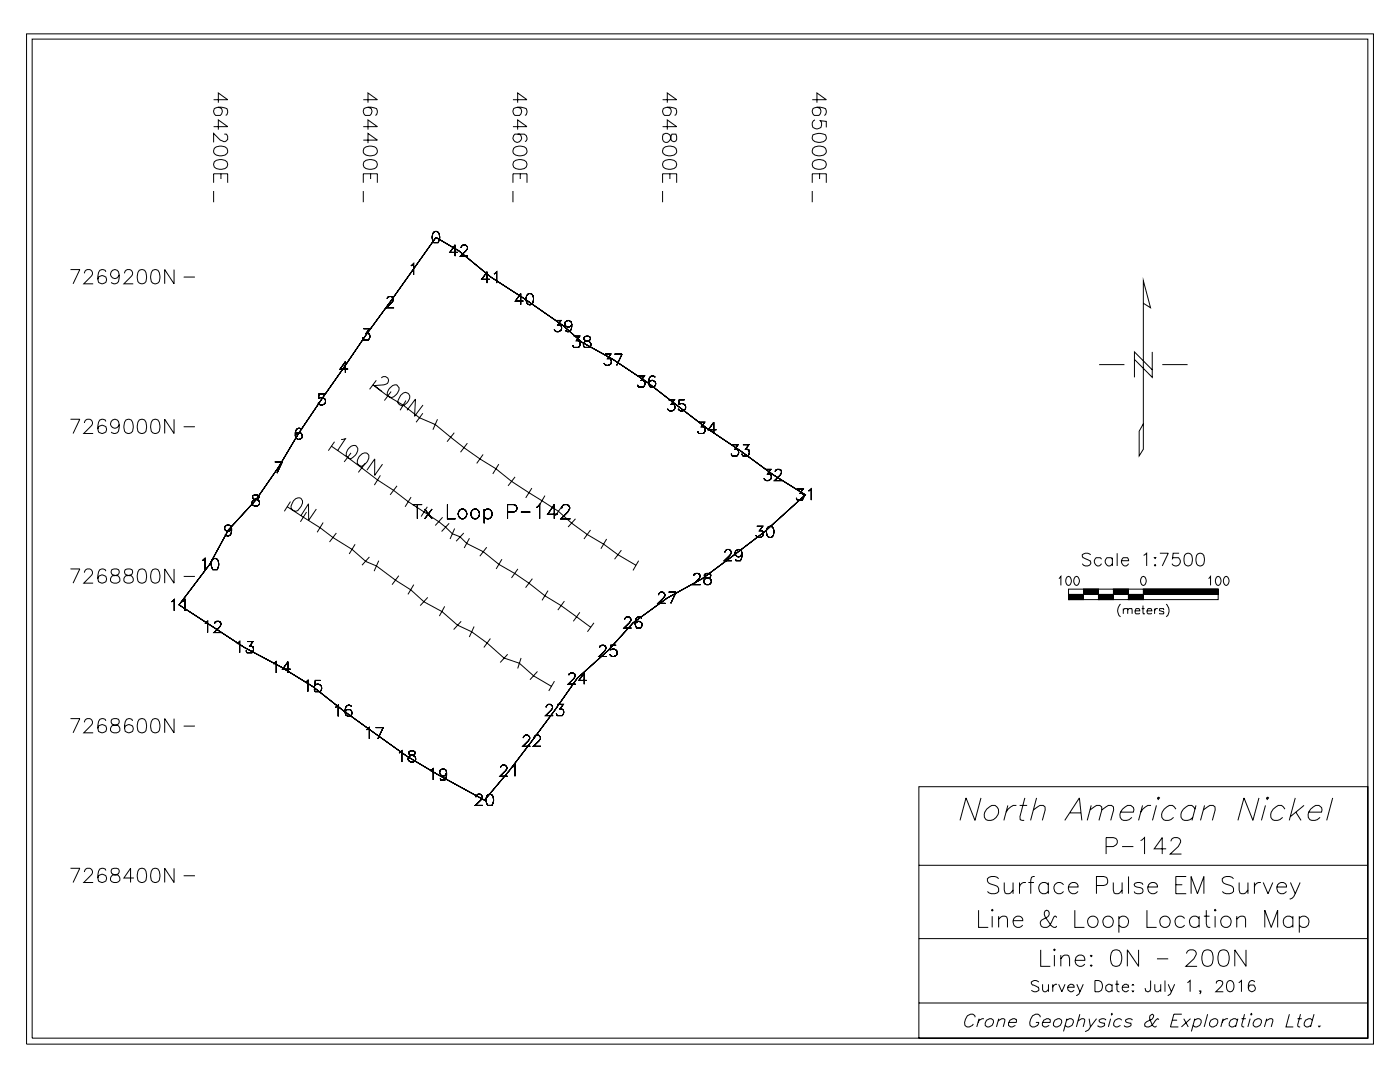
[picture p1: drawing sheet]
<svg xmlns="http://www.w3.org/2000/svg" width="279mm" height="215mm" viewBox="0 0 279 215" stroke-linecap="round" stroke-linejoin="round" font-family="sans-serif">
<g fill="none" stroke="#000" stroke-width=".2">
<path d="M5.3 6.7h268.5v201.4h-268.5zM6.4 7.8h266.2v199.1h-266.2zM42.6 19.9h2.8l-1.9-1.4v2M72.4 19.9h2.8l-1.9-1.4v2M102.2 19.9h2.8l-1.8-1.4v2M132.1 19.9h2.8l-1.9-1.4v2M161.9 19.9h2.8l-1.9-1.4v2M42.6 25.2h2.8l-1.9-1.3v1.9M42.6 36.4v-1.8h2.8v1.8M42.6 38.1v2.2M42.7 29.6a1.96 1.96 0 0 1 2.5 0 .88 .88 0 0 1-.4 1.3 1.83 1.83 0 0 1-2.2-.6zM42.7 32.3a1.96 1.96 0 0 1 2.5 0 .92 .92 0 0 1-.4 1.3 2.1 2.1 0 0 1-2.1-.3l-.1-.5z"/>
<path d="M43.5 21.4a.87 .87 0 0 1 .8 .9 .87 .87 0 0 1-.9 .8 .87 .87 0 0 1-.8-.8v-.2a1.17 1.17 0 0 1 1.6-.7l.6 .1a.82 .82 0 0 1 .6 .7 .82 .82 0 0 1-.4 .8M44 34.6v1.1M44.7 26.7h.4l.3 .5v.6l-.2 .1a.58 .58 0 0 1-.9 .2l-.4-.2-1.3-1.3v1.8M72.4 25.2h2.8l-1.9-1.3v1.9M72.4 27.9h2.8l-1.9-1.3v1.9M72.4 36.4v-1.8h2.8v1.8M72.4 38.1v2.2M72.5 29.6a1.96 1.96 0 0 1 2.6 0 .88 .88 0 0 1-.4 1.3 1.83 1.83 0 0 1-2.3-.6zM72.5 32.3a1.96 1.96 0 0 1 2.6 0 .92 .92 0 0 1-.4 1.3 2.11 2.11 0 0 1-2.2-.3l-.1-.5zM73.3 21.4a.87 .87 0 0 1 .8 .9 .87 .87 0 0 1-.8 .8 .87 .87 0 0 1-.9-.8v-.2a1.17 1.17 0 0 1 1.6-.7l.7 .1a.82 .82 0 0 1 .5 .7 .82 .82 0 0 1-.4 .8M73.9 34.6v1.1M102.2 25.2h2.8l-1.8-1.3v1.9"/>
<path d="M102.2 36.4v-1.8h2.8v1.8M102.2 38.1v2.2M102.4 29.6a1.96 1.96 0 0 1 2.5 0 .88 .88 0 0 1-.4 1.3 1.82 1.82 0 0 1-2.3-.6zM102.4 32.3a1.96 1.96 0 0 1 2.5 0 .92 .92 0 0 1-.4 1.3 2.1 2.1 0 0 1-2.1-.3l-.2-.5zM103.2 21.4a.87 .87 0 0 1 .8 .9 .87 .87 0 0 1-.9 .8 .87 .87 0 0 1-.9-.8v-.2a1.17 1.17 0 0 1 1.6-.7l.7 .1a.82 .82 0 0 1 .6 .7 .82 .82 0 0 1-.5 .8M103.2 26.7h.4a.89 .89 0 0 1 .2 1.4 .89 .89 0 0 1-1.4 0 .89 .89 0 0 1 .2-1.4h1.9a.83 .83 0 0 1 .5 .7 .83 .83 0 0 1-.4 .8M103.7 34.6v1.1M132.1 25.2h2.8l-1.9-1.3v1.9M132.1 36.4v-1.8h2.8v1.8M132.1 38.1v2.2M132.2 26.7a.92 .92 0 0 1 1.5 .6l.1 .6a.58 .58 0 0 0 .6 .3 .58 .58 0 0 0 .5-.4l-.2-1.1h-.8l-.1 .3a1.22 1.22 0 0 1-1.2 1.4l-.3-.2a1.21 1.21 0 0 1-.1-1.5zM132.2 29.6a1.96 1.96 0 0 1 2.5 0 .88 .88 0 0 1-.4 1.3 1.83 1.83 0 0 1-2.2-.6z"/>
<path d="M132.2 32.3a1.96 1.96 0 0 1 2.5 0 .92 .92 0 0 1-.4 1.3 2.11 2.11 0 0 1-2.1-.3l-.1-.5zM133 21.4a.87 .87 0 0 1 .8 .9 .87 .87 0 0 1-.9 .8 .87 .87 0 0 1-.8-.8v-.2a1.17 1.17 0 0 1 1.6-.7l.6 .1a.82 .82 0 0 1 .6 .7 .82 .82 0 0 1-.4 .8M133.5 34.6v1.1M161.9 36.4v-1.8h2.8v1.8M161.9 38.1v2.2M162 26.9a2.76 2.76 0 0 1 2.5 0 .87 .87 0 0 1-.3 1.3 1.83 1.83 0 0 1-2.3-.6zM162 29.6a1.96 1.96 0 0 1 2.5 0 .88 .88 0 0 1-.3 1.3 1.82 1.82 0 0 1-2.3-.6zM162 32.3a1.96 1.96 0 0 1 2.5 0 .92 .92 0 0 1-.3 1.3 2.1 2.1 0 0 1-2.2-.3l-.1-.5zM162.4 23.9a.95 .95 0 0 0-.3 1.4 .95 .95 0 0 0 1.4 .2 .95 .95 0 0 0 0-1.5l1.2 .2v1.2M162.8 21.4a.87 .87 0 0 1 .8 .9 .87 .87 0 0 1-.8 .8 .87 .87 0 0 1-.9-.8v-.2a1.17 1.17 0 0 1 1.6-.7l.7 .1a.82 .82 0 0 1 .5 .7 .82 .82 0 0 1-.4 .8M163.4 34.6v1.1M14 53.7h1.9l-1.3 2.9"/>
<path d="M16.8 54.5a.77 .77 0 0 1 .6-.8h.5a.82 .82 0 0 1 .5 .7 .82 .82 0 0 1-.4 .8l-1.3 1.4h1.9M21.1 54.2a.79 .79 0 0 0-1.2-.3 2.91 2.91 0 0 0-.3 2.4 .87 .87 0 0 0 1.6-.1 .87 .87 0 0 0-.9-1.3l-.7 .3-.1 .5M23.8 54.8a.87 .87 0 0 1-1.3 .6 .87 .87 0 0 1-.3-1.3 .87 .87 0 0 1 1.4 .1 2.5 2.5 0 0 1-.2 2.2 .92 .92 0 0 1-1.2-.1M24.8 54.5a.77 .77 0 0 1 .6-.8h.5a.82 .82 0 0 1 .5 .7 .82 .82 0 0 1-.4 .8l-1.3 1.4h1.9M27.8 53.9a.87 .87 0 0 1 1.3 .4 2.32 2.32 0 0 1-.3 2.1 .95 .95 0 0 1-1.3-.3 2.58 2.58 0 0 1 .3-2.2zM30.4 53.9l.7-.2a1.39 1.39 0 0 1 .8 1.7l-.2 .7a.92 .92 0 0 1-1.5 0 2.58 2.58 0 0 1 .2-2.2zM34.7 53.7v2.9l-1.9-2.9v2.9M36.6 55.2h2.3M77.1 59.5a.72 .72 0 0 1 1.2-.3 .8 .8 0 0 1-.2 1.1l-1.1 1h1.5M81.9 53l.5-.5v2.3M86.5 46.3a.68 .68 0 0 1 1 .3 2.02 2.02 0 0 1-.2 1.8h-.8a1.88 1.88 0 0 1 0-2.1zM86.9 47.3l4.6 2.7 6.3 5.2 6.7 4.3 7.8 5.4 3.7 3.3 6.2 3.4 6.7 4.5 12 9.2 6.6 4.5 6.6 4.8 6.4 4-8 7.3-12.5 9.4-7 3.9-6.8 4.9-5 5.5-6.1 5.6a307.2 307.2 0 0 1-18.5 24.3l-9.3-5.1-6.3-3.7-12.6-9.1-6.1-4.8-6.3-3.9-7.3-3.9-13-8.5 6.1-8 3.7-6.9 5.5-5.9 4.5-6.6 4-6.7 4.6-6.9a783.8 783.8 0 0 1 18.2-25.8z"/>
<path d="M91.3 50.3h-1.6l1-1.5v2.2M91.9 49.4l.4-.6a.75 .75 0 0 1 .9 .5v.3l-.3 .4-1.1 1h1.5M97.6 55.7h-1.6l1.1-1.5v2.2M98.5 54.6l.5-.4v2.2M104.3 60h-1.6l1.1-1.5v2.2M105.2 58.6a.67 .67 0 0 1 1 .3 1.49 1.49 0 0 1-.5 1.8h-.2a1.4 1.4 0 0 1-.3-2.1zM64.7 78.5h-1.1l-.1 .9a.81 .81 0 0 1 1.1-.1 .81 .81 0 0 1 .1 1.1 .81 .81 0 0 1-1.1 .2l-.2-.3M69.4 73.6h-1.6l1-1.5v2.2M72.5 65.5h1.1l-.6 .9 .5 .2a.81 .81 0 0 1-.1 1.1h-.9l-.3-.4M74.3 76.7l3 2.2 3 1.8 3.3 2.6 3.2 1.3a77.9 77.9 0 0 0 12 8.8l3.2 2.5 9.3 6 2.7 2.4 3 2.2 3.3 2 2.9 2.1 3.5 2M75 75.8l-1.3 1.8M76 75.4a.7 .7 0 0 1 .9-.3l.4 .3a.88 .88 0 0 1-.8 1.3l-1.9 .1 1.5 1.2"/>
<path d="M77.7 77.3l.6-.5 .4-.1h.4l.5 .6a2.12 2.12 0 0 1-1.6 1.9 .89 .89 0 0 1-.8-1zM78 78l-1.4 1.8M79.9 78.8l.5-.5a.89 .89 0 0 1 1 .1 .89 .89 0 0 1 .3 1 2.29 2.29 0 0 1-1.6 1.5 .89 .89 0 0 1-.8-1.1zM80.9 79.8l-1.2 2M110.7 63.9h1.1l-.6 .9h.5a.79 .79 0 0 1-.1 1.2 .79 .79 0 0 1-1.2-.3M114 64.6a.69 .69 0 0 1-.8 .7 .69 .69 0 0 1-.6-.8 .69 .69 0 0 1 .7-.6 .83 .83 0 0 1 .7 1.2l-.1 .6a.66 .66 0 0 1-.6 .4 .66 .66 0 0 1-.6-.3M114.4 67h1.1l-.6 .9 .5 .1a.81 .81 0 0 1-.1 1.2h-.9l-.2-.4M116.5 67.2l-.1 .4a1.14 1.14 0 0 0 1.1 .4 .77 .77 0 0 1 .1 1.2h-1.1a.67 .67 0 0 1-.2-.7 .67 .67 0 0 1 .6-.5l.7-.3 .1-.4a.81 .81 0 0 0-1.2-.1zM120.6 70.6h1.1l-.6 .9h.5a.79 .79 0 0 1-.1 1.2 .79 .79 0 0 1-1.1-.3M122.5 70.6h1.5l-1.1 2.2M127.3 74.9h1.2l-.7 .9 .7 .2a.99 .99 0 0 1-.3 1.1h-.9l-.2-.4M130.6 75.2a.64 .64 0 0 0-.6-.3 .64 .64 0 0 0-.6 .5 1.79 1.79 0 0 0 .2 1.7 .71 .71 0 0 0 1-.3 .71 .71 0 0 0-.4-.9 .71 .71 0 0 0-.9 .5"/>
<path d="M133.3 79.7h1.1l-.6 .9h.5a.79 .79 0 0 1-.1 1.2 .79 .79 0 0 1-1.2-.3M136.5 79.7h-1.1l-.1 .9a.8 .8 0 0 1 1.1-.1 .8 .8 0 0 1 .1 1.1 .8 .8 0 0 1-1.1 .2l-.2-.3M219.1 72.7h5M227.9 60.4l1.4 .9-1.4-5.3v33.5l-.8 1.4v-5l.8-1.4M229.7 73.7l-3.6-3.6v5.1M229.7 70.1v5.1l-3.6-3.6M231.7 72.7h5M14 83.6h1.9l-1.3 2.8M16.8 84.3a.76 .76 0 0 1 .6-.7h.5a.82 .82 0 0 1 .5 .7 .82 .82 0 0 1-.4 .7l-1.3 1.4h1.9M21.1 84a.79 .79 0 0 0-1.2-.3 2.9 2.9 0 0 0-.3 2.4 .87 .87 0 0 0 1.4 .1 .87 .87 0 0 0-.3-1.4 .87 .87 0 0 0-1.2 .7M23.8 84.6a.87 .87 0 0 1-1.3 .7 .87 .87 0 0 1-.3-1.4 .87 .87 0 0 1 1.4 .1 2.5 2.5 0 0 1-.2 2.2 .91 .91 0 0 1-1.2-.1M25.1 83.7l.7-.1a1.39 1.39 0 0 1 .8 1.6l-.2 .7a.93 .93 0 0 1-1.6 0 2.56 2.56 0 0 1 .3-2.2z"/>
<path d="M27.8 83.7a.87 .87 0 0 1 1.3 .5 2.32 2.32 0 0 1-.3 2 .95 .95 0 0 1-1.3-.3 2.57 2.57 0 0 1 .3-2.2zM30.4 83.7l.7-.1a1.39 1.39 0 0 1 .8 1.6l-.2 .7a.92 .92 0 0 1-1.5 0 2.57 2.57 0 0 1 .2-2.2zM34.7 83.6v2.8l-1.9-2.8v2.8M36.6 85h2.3M50.5 98.8l-.2 .3 .4 .4a.75 .75 0 0 1 .9 .3 .75 .75 0 0 1-.1 .9 .85 .85 0 0 1-1.3-.3 .78 .78 0 0 1 1.1-.9l.2-.1 .1-.5a.81 .81 0 0 0-1.1-.1zM54.8 92.1h1.5l-1.1 2.2M57.9 100l-1.2 1.9M58.5 99.8a1.1 1.1 0 0 1 1.5-.4 1.29 1.29 0 0 1-.2 1.8l-.4 .6a.92 .92 0 0 1-1.4-.9zM60.1 85.6a.65 .65 0 0 0-.6-.3 .65 .65 0 0 0-.5 .5 1.5 1.5 0 0 0 .2 1.6 .69 .69 0 0 0 1-.3 .69 .69 0 0 0-.5-.9 .69 .69 0 0 0-.8 .6M66.1 88.9l9.1 6.7 3.2 2.1 2.9 2.3 6.2 4 2.7 2.4 1.5 .6 1.3 1.3 3.3 1.7 3.2 2.5 3.1 1.8 2.8 1.9 3.2 2.6 3.2 1.9 5.9 4.3M66.7 88l-1.3 1.8M68 87.6l.8-.2-1.5 2.4"/>
<path d="M69.5 89.4l.5-.5 .4-.1 .6 .1a1.3 1.3 0 0 1-.2 1.8l-.5 .5a.83 .83 0 0 1-1.3-.3v-.6zM70 90.3l-1.4 1.8M71.7 90.9l.5-.5a.83 .83 0 0 1 1.3 .3 2.26 2.26 0 0 1-1.4 2.3 .98 .98 0 0 1-.9-1.2zM72.8 92.4l-1.4 1.7M75.8 94.7l-1.2 2M76.2 92.5l-1.5 2.2v-3.2l-1.6 2.2M79.1 96.8l-1.3 1.8M81.9 99.1l-1.2 1.9M84.3 82.4l-1.4 1.8M84.3 80.7l-1.7 2.3 .2-3.5-1.7 2.3M87.2 83.6l-.9 2M90.5 86.2l-1.4 1.8"/>
<path d="M93.2 88.3l-1.4 1.8M96.3 90.6l-1.3 1.8M99.4 92.5l-1.2 1.9M102.7 95l-1.4 1.8M106 97.3l-1.2 1.9M108.6 98.8l-1.1 1.9M139.3 84.2h1.1l-.6 .8 .6 .2a.99 .99 0 0 1-.2 1.2h-.9l-.2-.5M142.8 85.6h-1.6l1.1-1.4v2.2M146 88.6h1.1l-.6 .9 .6 .2a.94 .94 0 0 1-.2 1.2h-.9l-.3-.5M148.1 88.6h1.2l-.7 .9h.3a.72 .72 0 0 1 .4 1 .72 .72 0 0 1-.9 .4h-.3l-.2-.5M152.5 93.5h1.1l-.6 .9h.5a.79 .79 0 0 1-.1 1.2 .79 .79 0 0 1-1.2-.3M154.5 94a.7 .7 0 0 1 1.1-.3h.1a.81 .81 0 0 1-.2 1l-1.1 1.1h1.5"/>
<path d="M158.9 97.4h1.2l-.6 .9 .6 .2a.94 .94 0 0 1-.2 1.2h-1l-.2-.5M161.2 97.9l.5-.5v2.3M14 113.4h1.9l-1.3 2.8M16.8 114.1a.77 .77 0 0 1 .6-.7h.5a.82 .82 0 0 1 .5 .7 .82 .82 0 0 1-.4 .8l-1.3 1.3h1.9M21.1 113.8a.79 .79 0 0 0-1.2-.3 2.91 2.91 0 0 0-.3 2.4 .87 .87 0 0 0 1.6-.1 .87 .87 0 0 0-.9-1.2l-.7 .3-.1 .4M22.3 113.5a.66 .66 0 0 0 .3 1.1l.5 .1a.75 .75 0 0 1 .8 .7 .75 .75 0 0 1-.7 .8 1.02 1.02 0 0 1-1.2-.4 .8 .8 0 0 1 .8-1.1l.6-.1a.67 .67 0 0 0 .2-1.1l-.4-.1zM25 113.5a.66 .66 0 0 0 .2 1.1l.6 .1a.75 .75 0 0 1 .8 .7 .75 .75 0 0 1-.7 .8 1.02 1.02 0 0 1-1.2-.4 .79 .79 0 0 1 .8-1.1l.5-.1a.66 .66 0 0 0 .3-1.1l-.4-.1zM27.8 113.5a.87 .87 0 0 1 1.3 .5 2.32 2.32 0 0 1-.3 2.1 .95 .95 0 0 1-1.3-.3 2.58 2.58 0 0 1 .3-2.3zM30.4 113.5l.7-.1a1.39 1.39 0 0 1 .8 1.6l-.2 .8a.93 .93 0 0 1-1.5 0 2.58 2.58 0 0 1 .2-2.3zM34.2 119.9l.5-.4v2.2M34.7 113.4v2.8l-1.9-2.8v2.8M36.3 119.9l.6-.4v2.2"/>
<path d="M36.6 114.9h2.3M40.3 111.7l.5-.4v2.2M42.4 111.4a.66 .66 0 0 1 1.1 .3 2.05 2.05 0 0 1-.2 1.8h-.9a1.79 1.79 0 0 1 0-2.1zM46.2 105.3a.7 .7 0 0 1-1 .6 .7 .7 0 0 1-.3-1.1 .7 .7 0 0 1 1.2 .1 2.02 2.02 0 0 1-.3 1.8 .62 .62 0 0 1-.9-.2M57.3 101l6.5 4.2 2.6 1.9 3.8 2.4 2.7 2.4 2.1 .9 3.8 2.8 3.1 2 2.6 2.3 3.6 2 3.1 2.7 2.8 1.3 3.1 2.3 3.3 2.9 3.1 1.1 2.9 2.5 3.5 2.1M61.1 102.1l-1.2 1.9M63.1 101.5l-1.6 2.2v-3.3l-1.5 2.4M64.4 104.1l-1.2 2M67 106.2l-1.3 1.8M70.8 108.5l-1.2 1.9M73.6 111l-1.4 1.6M75.5 111.7l-.9 2.1"/>
<path d="M79.5 114.7l-1.3 1.8M82.3 100.6h1.8M82.5 116.5l-1.2 2M83.2 100.6v2.8M84.7 101.5l1.4 1.9M85.2 101l-1.3 1.9M85.3 119.1l-1.5 1.6M86.1 101.5l-1.4 1.9M88.2 103.1l-1.4 1.6M89.2 100.6v2.8h1.6M89.5 104.3l-1.5 1.6M90.6 105.3l-.9 2.1"/>
<path d="M91.7 101.6a.92 .92 0 0 1 1.4 .8 .92 .92 0 0 1-1.4 .8 1.06 1.06 0 0 1 0-1.6zM92.4 106.2l-1.5 1.7M93.6 107.3l-1.1 1.9M94.2 101.6a.96 .96 0 0 1 1.4 .5 .96 .96 0 0 1-.7 1.3 .99 .99 0 0 1-1-.6 .99 .99 0 0 1 .3-1.2zM96.5 101.9a.92 .92 0 0 1 1.5-.1 .92 .92 0 0 1-.3 1.4 .77 .77 0 0 1-1.2-.3M96.5 101.5v2.8M97 109.1l-1.4 1.7M100 111.4l-1.1 2M101.2 102.1h1.2a.75 .75 0 0 0 .6-.8 .75 .75 0 0 0-.6-.7h-1.2v2.8M103.2 113.4l-1.2 1.8M103.8 102.1h1.9M106.1 115.3l-1.3 1.8"/>
<path d="M106.9 101.2l.7-.6v2.8M109.2 117.7l-1.2 2M111.2 102.5h-2l1.3-1.9v2.8M111.9 101l-1.2 1.8M112 101.3a.77 .77 0 0 1 .5-.7h.5a.7 .7 0 0 1 .4 1l-1.6 1.8h1.9M112.5 119.8l-1.3 1.8M114.7 103.4l-1.5 1.6M117.7 105.6l-1.3 1.8M120.9 107.4l-1.1 2M123.8 109.7l-1.3 1.7M127.3 111.7l-1.1 2M131.3 118.6l.4-.6 .6 .2a.51 .51 0 0 1 .1 .7l-1.3 1.3h1.5"/>
<path d="M133.3 118h1.5l-1.1 2.2M138.3 114.7l.1-.3a.89 .89 0 0 1 1 0 .82 .82 0 0 1-.2 1.1l-1 1h1.4M140.5 114.4l-.1 .3 .3 .5a.74 .74 0 0 1 .9 .2 .74 .74 0 0 1 0 1 .84 .84 0 0 1-1.3-.3 .78 .78 0 0 1 .2-.8 .78 .78 0 0 1 .9-.1l.2-.2 .1-.4a.81 .81 0 0 0-1.2-.2zM144.5 110.1l.4-.6 .6 .2a.51 .51 0 0 1 .2 .7l-1.3 1.3h1.5M147.9 110.3a.69 .69 0 0 1-1.1 .5l-.3-.5a.79 .79 0 0 1 .7-.8l.4 .2a1.64 1.64 0 0 1 0 2h-.9l-.1-.3M150.9 104.9h1.1l-.6 .9h.5a.79 .79 0 0 1-.1 1.2 .79 .79 0 0 1-1.2-.3M153.1 105a.66 .66 0 0 1 1.1 .3 1.46 1.46 0 0 1-.6 1.8h-.2a1.39 1.39 0 0 1-.3-2.1zM211.1 115.3l.4-.4v1.8M212.7 115l.2-.1a.94 .94 0 0 1 .7 .9 .94 .94 0 0 1-.7 .9 1.14 1.14 0 0 1-.2-1.7zM214.3 115l.2-.1a.94 .94 0 0 1 .7 .9 .94 .94 0 0 1-.7 .9 1.13 1.13 0 0 1-.2-1.7zM215.4 118.9l-2 .2v-.2h2.1v.2l-2.2 .1v-.4h2.3v.4h-2.4v-.4h2.5v.4l-2.6 .2v-.8h2.8v.8l-2.9 .1v-1h3v1h-3h29.8v-2.1h-29.8v2.1M217.4 110.6a1.25 1.25 0 0 0-1.7 0v.2a1.57 1.57 0 0 0 1.2 .8l.4 .1 .1 .6a.98 .98 0 0 1-1.7 0"/>
<path d="M218.4 117.9l-2 .1v-.1h2.1v.1l-2.2 .2v-.3h2.3v.3l-2.4 .1v-.6h2.5v.6h-2.6v-.7h2.7v.7l-2.8 .2v-1.1h2.9v1.1h-2.9M219.6 111.4a.81 .81 0 0 0-1.1-.1 .81 .81 0 0 0-.3 1.1 .81 .81 0 0 0 1.1 .2l.3-.3M221.4 118.9l-2 .2v-.2h2.1v.2l-2.2 .1v-.4h2.3v.4h-2.4v-.4h2.5v.4l-2.6 .2v-.8h2.7v.8l-2.9 .1v-1h3v1h-3M221.7 111.4a.81 .81 0 0 0-1.1-.1 .81 .81 0 0 0-.2 1.1 .81 .81 0 0 0 1.1 .2l.2-.3M221.7 111.1v1.7M222.7 110.3v2.5M223.5 111.7h1.5l-.2-.4a.82 .82 0 0 0-1.3 .6 .82 .82 0 0 0 1.2 .7l.3-.3M224.4 117.9l-2 .1v-.1h2.1v.1l-2.2 .2v-.3h2.3v.3l-2.4 .1v-.6h2.5v.6h-2.7v-.7h2.8v.7l-2.9 .2v-1.1h3v1.1h-3M227.3 118.9l-1.9 .2v-.2h2v.2l-2.1 .1v-.4h2.3v.4h-2.5v-.4h2.6v.4l-2.7 .2v-.8h2.8v.8l-2.9 .1v-1h3v1h-3M227.6 115l.2-.1a.94 .94 0 0 1 .7 .9 .94 .94 0 0 1-.7 .9 1.14 1.14 0 0 1-.2-1.7zM228 110.7l.6-.4v2.5M230.1 111.1h.3l-.2 .2z"/>
<path d="M230.2 112.5l.2 .1-.2 .2-.1-.2zM231.2 110.3h1.7l-1.2 2.5M235 110.3h-1.2l-.1 1 .1-.2h.4a.86 .86 0 0 1 1.1 .9 .86 .86 0 0 1-1.1 .8l-.6-.5M236.4 110.4a.79 .79 0 0 1 1.1 .3 2.05 2.05 0 0 1-.2 1.9 .81 .81 0 0 1-1.2-.3 2.1 2.1 0 0 1 .3-1.9zM238.7 110.4a.8 .8 0 0 1 1.2 .3 2.07 2.07 0 0 1-.2 1.9 .81 .81 0 0 1-1.2-.3 2.07 2.07 0 0 1 .2-1.9zM240.9 115.3l.4-.4v1.8M242.3 117.9l-14 .1v-.1h14.1v.1l-14.2 .2v-.3h14.3v.3l-14.4 .1v-.6h14.5v.6h-14.6v-.7h14.7v.7l-14.8 .2v-1.1h14.9v1.1h-14.9M242.5 115l.2-.1a.94 .94 0 0 1 .7 .9 .94 .94 0 0 1-.7 .9 1.14 1.14 0 0 1-.2-1.7zM244.1 115l.2-.1a.94 .94 0 0 1 .7 .9 .94 .94 0 0 1-.7 .9 1.12 1.12 0 0 1-.2-1.7zM40.8 124.3l.6-.5v2.3M42.8 124.3a.73 .73 0 0 1 .8-.5l.3 .2a.81 .81 0 0 1-.2 1l-1 1.1h1.4M47.2 128.3l.6-.4v2.2"/>
<path d="M49.3 127.9h1.1l-.6 .8 .6 .2a.99 .99 0 0 1-.2 1.2h-.9l-.3-.5M54.5 132.3l.6-.4v2.2M57.9 133.4h-1.6l1.1-1.5v2.2M60.8 136.1l.6-.5v2.2M63.9 135.6h-1.1l-.1 1.1a.81 .81 0 0 1 1.3-.1 .81 .81 0 0 1-.2 1.2h-1l-.2-.4M88.6 120.8l-1 2M91.9 123.8l-1.5 1.7M94.5 124.9l-1 2.1M97.7 127.3l-1.3 1.7M101.2 130.4l-1.5 1.6M103.9 131.1l-.7 2.1M107.1 133.8l-1.5 1.7"/>
<path d="M110.5 135.8l-1.1 1.9M113.4 134.6a.72 .72 0 0 1 .8-.5l.3 .2a.81 .81 0 0 1-.2 1l-1.1 1.1h1.5M115.6 122l-1.3 1.8M117 135.6h-1.6l1.1-1.5v2.3M118.4 124.1l-1.3 1.8M119.5 129a.73 .73 0 0 1 .9-.4l.3 .1a.81 .81 0 0 1-.2 1.1l-1.1 1h1.5M122.8 128.6h-1.1l-.1 .9a.8 .8 0 0 1 1.1-.1 .8 .8 0 0 1 .1 1.1 .8 .8 0 0 1-1.1 .2l-.2-.3M124.5 123.5v-.1a.72 .72 0 0 1 .8-.5l.2 .2a.5 .5 0 0 1 .2 .7l-1.3 1.4h1.5M127.9 123.2a.64 .64 0 0 0-.6-.3 .64 .64 0 0 0-.6 .5 1.78 1.78 0 0 0 .2 1.8 .71 .71 0 0 0 1-.3 .71 .71 0 0 0-.4-1 .71 .71 0 0 0-.9 .5M223.3 120.4a1.7 1.7 0 0 0 0 2.5M223.9 121.6l.2-.3a.45 .45 0 0 1 .7 .3v.7M223.9 121.3v1"/>
<path d="M224.8 121.6l.2-.3a.45 .45 0 0 1 .7 .3v.7M226.2 121.7h1l-.2-.4a.6 .6 0 0 0-.8 .4l.2 .6h.6l.2-.1M227.6 121.3h.5M227.8 120.7v1.3l.1 .3h.3M228.6 121.7h1l-.2-.4a.62 .62 0 0 0-.8 .4l.2 .6h.6l.2-.1M230.1 121.3v1M230.8 121.3h-.4l-.3 .4M232 121.6l-.1-.3h-.7v.4l.7 .2 .1 .3-.1 .1h-.7l-.1-.1M232.4 120.4a1.7 1.7 0 0 1 0 2.5M14 143.2h1.9l-1.3 2.8M16.8 144a.76 .76 0 0 1 .6-.8h.5a.82 .82 0 0 1 .5 .7 .82 .82 0 0 1-.4 .8l-1.3 1.3h1.9M21.1 143.7a.79 .79 0 0 0-1.2-.3 2.9 2.9 0 0 0-.3 2.4 .87 .87 0 0 0 1.4 0 .87 .87 0 0 0-.3-1.3 .87 .87 0 0 0-1.2 .7"/>
<path d="M22.3 143.4a.66 .66 0 0 0 .3 1l.5 .2a.75 .75 0 0 1 .8 .6 .75 .75 0 0 1-.7 .8 1.02 1.02 0 0 1-1.2-.4 .8 .8 0 0 1 .8-1l.6-.2a.67 .67 0 0 0 .2-1l-.4-.2zM26.4 143.7a.77 .77 0 0 0-1.2-.3 2.82 2.82 0 0 0-.2 2.4 .87 .87 0 0 0 1.5-.1 .87 .87 0 0 0-.9-1.3l-.6 .3-.2 .5M27.8 143.4a.87 .87 0 0 1 1.3 .4 2.32 2.32 0 0 1-.3 2.1 .95 .95 0 0 1-1.3-.3 2.57 2.57 0 0 1 .3-2.2zM30.4 143.4l.7-.2a1.39 1.39 0 0 1 .8 1.7l-.2 .7a.92 .92 0 0 1-1.5 0 2.57 2.57 0 0 1 .2-2.2zM34.7 143.2v2.8l-1.9-2.8v2.8M36.6 144.7h2.3M66.9 141l.5-.5v2.3M70.1 140.8a.64 .64 0 0 0-.7-.3 .64 .64 0 0 0-.5 .5 1.5 1.5 0 0 0 .2 1.6 .69 .69 0 0 0 1-.3 .69 .69 0 0 0-.5-.9 .69 .69 0 0 0-.8 .6M73.1 145.5l.5-.5v2.2M74.9 145h1.5l-1.1 2.2M79.6 150.1l.5-.5v2.3M81.6 149.8l-.1 .3 .3 .4a.84 .84 0 0 1 1 .9 .75 .75 0 0 1-1 .4 .75 .75 0 0 1-.3-1l.5-.3h.4l.2-.1 .1-.5a.81 .81 0 0 0-1.1-.1z"/>
<path d="M85.8 153.7l.6-.5v2.2M89 154a.69 .69 0 0 1-1.1 .6l-.3-.6a.8 .8 0 0 1 .8-.8l.3 .2a1.63 1.63 0 0 1 0 2h-.9l-.1-.3M94.9 158.9l.4-.6 .6 .1a.51 .51 0 0 1 .1 .8l-1.3 1.3h1.5M97.2 158.4a.67 .67 0 0 1 1.1 .3 2.05 2.05 0 0 1-.2 1.8h-.9a1.8 1.8 0 0 1 0-2.1zM99.8 153.1v-.2a.71 .71 0 0 1 .8-.4l.2 .1a.53 .53 0 0 1 .1 .8l-1.2 1.3h1.4M102.1 152.9l.5-.4v2.2M104.3 147.1v-.2a.71 .71 0 0 1 .9-.4l.2 .1a.53 .53 0 0 1 .1 .8l-1.3 1.3h1.5M106.4 147.1l.5-.6a.75 .75 0 0 1 .8 .4v.3l-.3 .5-1.1 1h1.5M108.9 141v-.2a.72 .72 0 0 1 .8-.4l.2 .1a.52 .52 0 0 1 .1 .8l-1.2 1.3h1.4M111.1 140.4h1.2l-.7 .9h.3a.72 .72 0 0 1 .4 .9 .72 .72 0 0 1-.9 .4h-.3l-.2-.4M183.1 156.8h89.5v50.1h-89.5zM195.5 159l-1.2 4.5-1.8-4.5-1.1 4.5"/>
<path d="M204.3 159l-1 3.8v.6l.8 .1M206.6 159l-1.2 4.5M230.7 159l.3-.1 .1 .1-.3 .3zM250.9 159l-1.2 4.5-1.7-4.5-1.3 4.5M252.4 159l.3-.1 .1 .1-.2 .3zM258.2 159l-1.2 4.5M265.6 159l-1.2 4.5M14 173h1.9l-1.3 2.9M16.8 173.8a.77 .77 0 0 1 .6-.8h.5a.82 .82 0 0 1 .5 .8 .82 .82 0 0 1-.4 .7l-1.3 1.4h1.9M21.1 173.5a.79 .79 0 0 0-1.2-.3 2.91 2.91 0 0 0-.3 2.4 .87 .87 0 0 0 1.4 .1 .87 .87 0 0 0-.3-1.4 .87 .87 0 0 0-1.2 .7M22.3 173.2a.66 .66 0 0 0 .3 1l.5 .2a.75 .75 0 0 1 .8 .7 .75 .75 0 0 1-.7 .8 1.03 1.03 0 0 1-1.2-.5 .8 .8 0 0 1 .8-1l.6-.2a.67 .67 0 0 0 .2-1l-.4-.2zM26.7 175h-2l1.3-2v2.9"/>
<path d="M27.8 173.2a.87 .87 0 0 1 1.3 .4 2.32 2.32 0 0 1-.3 2.1 .95 .95 0 0 1-1.3-.3 2.58 2.58 0 0 1 .3-2.2zM30.4 173.2l.7-.2a1.39 1.39 0 0 1 .8 1.7l-.2 .7a.92 .92 0 0 1-1.5 0 2.58 2.58 0 0 1 .2-2.2zM34.7 173v2.9l-1.9-2.9v2.9M36.6 174.5h2.3M183.1 172.4h89.5M196.7 161.3l1-.8a1.31 1.31 0 0 1 1.3 .9 1.31 1.31 0 0 1-.4 1.5 1.67 1.67 0 0 1-2.1 .5 1.5 1.5 0 0 1 .2-2.1zM199 175.1a1.54 1.54 0 0 0-2.2 0 .85 .85 0 0 0 .7 1.1l1.2 .4 .3 .5v.6a1.54 1.54 0 0 1-2.2 0M200.2 175.9v1.5l.1 .6 .8 .1 .4-.1 .4-.6M200.9 160.5l-.8 3M201.9 175.9v2.2M202.6 160.5a2.2 2.2 0 0 0-2.1 1.4M203.2 175.9v2.2"/>
<path d="M203.2 160.5h1.5M204.5 175.9a1.07 1.07 0 0 0-1.3 .9M205 175.9h1.1M206 161.4l1.3-.9h.6l.4 .3v.6l-.5 2.1M206.2 174.7l-.6 .1-.2 .6v2.7M209 176.3a1.08 1.08 0 0 0-1.6-.1 1.08 1.08 0 0 0 0 1.6 1.08 1.08 0 0 0 1.6-.1M209 175.9v2.2M212 176.3a1.09 1.09 0 0 0-1.6-.1 1.09 1.09 0 0 0 0 1.6 1.09 1.09 0 0 0 1.6-.1M212.2 163.5l2.9-4.5 .5 4.5M212.9 176.8h2a.98 .98 0 0 0-1.2-1 .98 .98 0 0 0-.8 1.3 1.05 1.05 0 0 0 .8 1 1.05 1.05 0 0 0 1.2-.4M213.3 162h2.1M217.3 161.4l1.3-.9h.6l.4 .3v.6l-.6 2.1"/>
<path d="M217.5 160.5l-.8 3M218.5 176.5h1.5l.5-.2a.94 .94 0 0 0 .3-.9 .94 .94 0 0 0-.8-.7h-1.5v3.4M219.6 161.4l1.3-.9h.7l.3 .3 .1 .6-.6 2.1M220.5 168.7h1.4a.99 .99 0 0 0 .6-1.5l-.6-.3h-1.4v3.3M221.9 175.9v1.5l.2 .6 .8 .1 .3-.1 .5-.6M223.3 161.9h2.6a.91 .91 0 0 0-.5-1.4 2.08 2.08 0 0 0-2.1 2.4 1.34 1.34 0 0 0 2.3 0M223.7 168.7h2.2M223.7 175.9v2.2M224.9 174.7v3.4M227.3 167.5l.8-.6v3.3M227.7 160.5l-.8 3M227.8 176.3a1.06 1.06 0 0 0-1.7 0l.1 .3 .3 .2 .8 .1a.62 .62 0 0 1 .4 1.1 1.17 1.17 0 0 1-1.6-.3"/>
<path d="M228.8 176.8h1.9a.98 .98 0 0 0-1.1-1 .98 .98 0 0 0-.8 1.3 1.05 1.05 0 0 0 .7 1 1.05 1.05 0 0 0 1.2-.4M229.4 160.5a2.2 2.2 0 0 0-2 1.4M230.5 160.5l-.8 3M232.4 169.2h-2.3l1.6-2.3v3.3M233.4 167.7a.75 .75 0 0 1 .7-.8h.6a.75 .75 0 0 1 .5 1.2l-.4 .6-1.6 1.5h2.3M234.4 176.3h1.2M234.4 161.3l-.7-.8a2.08 2.08 0 0 0-2.1 2.4 1.34 1.34 0 0 0 2.3 0M236.4 174.7h-2v3.4h2M237.4 178.1v-3.4l1.3 3.4 1.3-3.4v3.4M238.2 161.3l-.7-.8a2.08 2.08 0 0 0-2.1 2.4 1.35 1.35 0 0 0 2.4 0M238.4 160.5l-.8 3M239.9 161.4l1.3-.9h.6l.4 .3v.6l-.6 2.1"/>
<path d="M240.1 160.5l-.8 3M245.9 175.1a1.54 1.54 0 0 0-2.3 0 .85 .85 0 0 0 .7 1.1l1.4 .6 .2 .9a1.54 1.54 0 0 1-2.3 0M247 175.9v1.5l.1 .6 .9 .1 .3-.1 .4-.6M248.7 175.9v2.2M250 175.9v2.2M251.3 175.9a1.07 1.07 0 0 0-1.3 .9M251.8 175.9l.9 2.2 1-2.2M252.2 160.5l-.8 3M254.5 176.8h1.9a.98 .98 0 0 0-1.1-1 .98 .98 0 0 0-.8 1.3 1.05 1.05 0 0 0 .7 1 1.05 1.05 0 0 0 1.2-.4M256.1 161.3l-.7-.8a2.08 2.08 0 0 0-2.1 2.4 1.35 1.35 0 0 0 2.4 0M257.2 175.9l1 2.2M258.3 161.9l1 1.6"/>
<path d="M259.1 175.9l-.9 2.2a1.25 1.25 0 0 1-1.1 1.1M259.9 160.5l-2.7 2.3M260.8 161.9h2.6a.93 .93 0 0 0-.5-1.4 2.09 2.09 0 0 0-2.1 2.4 1.36 1.36 0 0 0 2.3 0M183.1 187.1h89.5M183.1 199.9h89.5M195.1 181.4v3.4h1.9M197.6 181.4l.2-.1 .1 .1-.1 .1zM197.8 182.6v2.2M199 183.2a1.13 1.13 0 0 1 1.6-.5l.2 .5v1.6M199 182.6v2.2M201.9 183.5h1.9a.98 .98 0 0 0-1.1-1 .98 .98 0 0 0-.8 1.3 1.05 1.05 0 0 0 .8 1 1.05 1.05 0 0 0 1.1-.4M207.1 195.7a1.02 1.02 0 0 0-1.5 0v.3l.2 .3h.2a1.39 1.39 0 0 1 1.1 .8v.3a1.02 1.02 0 0 1-1.5 0"/>
<path d="M207.4 189.3v3.3h2M207.8 196.2l.1 1.3 .6 .2 .5-.5M209 196.2v1.5M209.8 196.2v1.5M210 189.3l.2-.1 .1 .1-.1 .2zM210.2 190.3v2.3M210.6 182.9l-.2-.3-.3 .1-.5 1.1a1.24 1.24 0 0 1-2.1 .7l-.1-.4 .1-.6 1.3-.8a.76 .76 0 0 0 .3-.7 .76 .76 0 0 0-.5-.6l-.3 .1a1.28 1.28 0 0 0 .3 1.7l1.2 1.5 .6 .1 .2-.3M210.7 196.2a.86 .86 0 0 0-.9 .6M211 196.2l.6 1.5 .7-1.5M211.4 191.1l.5-.6 .3-.2 .8 .2 .2 .6v1.5M211.4 190.3v2.3M212.8 196.8h1.3a.69 .69 0 0 0-1-.6 .69 .69 0 0 0-.2 1.2 .69 .69 0 0 0 1.2 0"/>
<path d="M214.2 181.4v3.4h2M214.3 191.4h1.9a.94 .94 0 0 0-.6-1.1 .94 .94 0 0 0-1.1 .5 1.11 1.11 0 0 0 .2 1.5 1.11 1.11 0 0 0 1.5-.2M214.6 196.2l.7 1.5M215.9 196.2l-.9 1.9-.5 .3M217.3 192.4l.2-.1 .2 .1-.2 .2zM217.5 190.3l.2 .2-.2 .1-.2-.1zM218.2 195.4h.8a1.2 1.2 0 0 1 .8 1.1 1.2 1.2 0 0 1-.8 1.2h-.8zM221.7 196.5a.72 .72 0 0 0-1.1-.1 .72 .72 0 0 0 0 1 .72 .72 0 0 0 1.1 0M221.7 196.2v1.5M221.8 189.5a1.12 1.12 0 0 1 1.6 .4 2.59 2.59 0 0 1-.3 2.5 1.11 1.11 0 0 1-1.6-.4 2.64 2.64 0 0 1 .3-2.5zM222.3 196.2h.7M222.6 195.4v1.8l.1 .3 .4 .2"/>
<path d="M223 183a1.09 1.09 0 0 1 1.6-.1 1.09 1.09 0 0 1 0 1.6 1.09 1.09 0 0 1-1.6-.1M223 182.6v3.3M223.7 196.8h1.3a.63 .63 0 0 0-.7-.7 .63 .63 0 0 0-.6 .7 .72 .72 0 0 0 .4 .8 .72 .72 0 0 0 .9-.2M225.7 197.5h.2l-.1 .2zM225.8 196.2l.1 .1h-.2zM226.9 189.3v3.3l-2.2-3.3v3.3M228.6 181.4v3.4h1.9M229.3 195.4l-.1 2.1a.65 .65 0 0 1-.8 0l-.1-.6M230.2 196.2l.1 1.3 .5 .2 .6-.5M230.6 191.1h2.2M231.4 196.2v1.5M232.2 195.4v2.3"/>
<path d="M232.8 196.2l.7 1.5M234.1 196.2l-.8 1.9-.6 .3M236.1 183a1.09 1.09 0 0 0-1.6-.1 1.09 1.09 0 0 0 0 1.6 1.09 1.09 0 0 0 1.6-.1M236.5 190a.8 .8 0 0 1 .7-.7h.6a.76 .76 0 0 1 .5 1.2l-.3 .6-1.6 1.5h2.2M236.7 195.9l.5-.5v2.3M239 183a1.09 1.09 0 0 0-1.6-.1 1.09 1.09 0 0 0 0 1.6 1.09 1.09 0 0 0 1.6-.1M239 182.6v2.2M239.3 197.5l-.1 .2-.1-.2h.2v.3l-.2 .3M240 182.6h1.1M240 189.5a1.14 1.14 0 0 1 1.6 .4 2.7 2.7 0 0 1-.3 2.5 1.12 1.12 0 0 1-1.6-.4 2.66 2.66 0 0 1 .3-2.5zM240.4 181.4v2.7l.2 .6 .6 .1M242 181.4l.2-.1 .2 .1-.2 .1z"/>
<path d="M242.2 182.6v2.2M242.4 196l.1-.4a.89 .89 0 0 1 1.1 0 .77 .77 0 0 1-.2 1l-1.1 1.1h1.5M243.2 189.5a1.13 1.13 0 0 1 1.6 .4 2.59 2.59 0 0 1-.3 2.5 1.12 1.12 0 0 1-1.6-.4 2.77 2.77 0 0 1 .3-2.5zM244.8 195.6a.67 .67 0 0 1 1 .3 1.13 1.13 0 0 1-.7 1.8 1.39 1.39 0 0 1-.3-2.1zM246.5 183.2a1.13 1.13 0 0 1 1.6-.5l.2 .5v1.6M246.5 182.6v2.2M246.9 195.9l.5-.5v2.3M248.4 189.3v3.3l-2.3-3.3v3.3M250.1 195.7a.64 .64 0 0 0-.6-.3 .64 .64 0 0 0-.6 .5 1.43 1.43 0 0 0 .2 1.6 .7 .7 0 0 0 1.1-.3 .7 .7 0 0 0-.6-1 .7 .7 0 0 0-.8 .7M252.1 184.8v-3.4l1.3 3.4 1.3-3.4v3.4M257.7 183a1.08 1.08 0 0 0-1.6-.1 1.08 1.08 0 0 0 0 1.6 1.08 1.08 0 0 0 1.6-.1M257.7 182.6v2.2"/>
<path d="M259 183a1.09 1.09 0 0 1 1.6-.1 1.09 1.09 0 0 1 0 1.6 1.09 1.09 0 0 1-1.6-.1M259 182.6v3.3M194.4 202.7l-.3-.4a1.23 1.23 0 0 0-1.7 .9 1.07 1.07 0 0 0 .3 1.5 1.38 1.38 0 0 0 1.3-.6M195.2 203l-.5 1.7M196.1 203a1.18 1.18 0 0 0-1.1 .8M196.6 203.3a.89 .89 0 0 1 1.4 0 1.01 1.01 0 0 1-.4 1.1 1.01 1.01 0 0 1-1.2 0v-.5zM198.9 203.5l.8-.5 .6 .2-.3 1.5M199.1 203l-.5 1.7M201.1 203.8h1.5v-.6a1.08 1.08 0 0 0-1.2 .1 1.08 1.08 0 0 0-.4 1.1 .84 .84 0 0 0 1.4 0M207.4 202.7l-.3-.4a1.23 1.23 0 0 0-1.7 .9 1.11 1.11 0 0 0 .1 1.3 1.12 1.12 0 0 0 1.6-.7h-.6M207.8 203.8h1.5v-.6a1.08 1.08 0 0 0-1.1 .1 1.08 1.08 0 0 0-.4 1.1 .84 .84 0 0 0 1.3 0M210.2 203.3a.89 .89 0 0 1 1.4 0 1 1 0 0 1-.4 1.1 1 1 0 0 1-1.2 0v-.5z"/>
<path d="M212.6 203.3a.89 .89 0 0 1 1.3 0 1 1 0 0 1-.4 1.1 1 1 0 0 1-1.2 0M212.7 203l-.7 2.6M214.9 203.5l.7-.5 .6 .2-.3 1.5M215.2 202.1l-.7 2.6M217.1 203l.2 1.7M218.6 203l-1.3 1.7a1.5 1.5 0 0 1-1 .9M220.4 203.3a.82 .82 0 0 0-1.3 0v.3l1 .3 .1 .3a.82 .82 0 0 1-1.4 .2M221.4 203l-.5 1.7M221.6 202l.1 .1-.1 .2-.1-.2zM223.6 203.3a.94 .94 0 0 0-1.2 0 .94 .94 0 0 0-.2 1.2 .89 .89 0 0 0 1.1-.1M225.7 203.3a.84 .84 0 0 0-1.4 0l.1 .3 .2 .2 .8 .1v.3a.82 .82 0 0 1-1.3 .2M230.9 203.2l-.2-.2-.4 .3a1.83 1.83 0 0 1-1.8 1.4l-.3-.2a.66 .66 0 0 1 .4-.9l.9-.4a.63 .63 0 0 0 .2-1.1l-.3 .2a.86 .86 0 0 0-.1 1.2l.4 .9a.5 .5 0 0 0 .8 .1"/>
<path d="M233.6 203.3h1M235.6 202.1h-1.6l-.7 2.6h1.6M235.9 203l.9 1.7M237.3 203l-1.8 1.7M238.1 203.3a.91 .91 0 0 1 1.3 0 1.01 1.01 0 0 1-.4 1.1 1.01 1.01 0 0 1-1.2 0M238.2 203l-.7 2.6M240.7 202.1l-.7 2.6M241.4 203.3a.9 .9 0 0 1 1.3 0 1 1 0 0 1-.4 1.1 1 1 0 0 1-1.2 0v-.5zM243.8 203l-.5 1.7M244.8 203a1.18 1.18 0 0 0-1.2 .8M246.6 203.3a.94 .94 0 0 0-1.2 0 .94 .94 0 0 0-.2 1.2 .91 .91 0 0 0 1.2-.1M246.7 203l-.4 1.7"/>
<path d="M247.5 203h.8M248.1 202.1l-.6 2.1v.3l.5 .2M249.2 203l-.5 1.7M249.3 202.1l.1-.1 .1 .1-.1 .2zM250.1 203.3a.91 .91 0 0 1 1.3 0 1.01 1.01 0 0 1-.4 1.1 1.01 1.01 0 0 1-1.2 0v-.5zM252.4 203.5l.7-.5 .6 .2-.3 1.5M252.5 203l-.5 1.7M257 202.1l-.7 2.6h1.5M258.6 203h.9M259.2 202.1l-.5 2.1v.3l.4 .2M261.6 203.3a.93 .93 0 0 0-1.3 0 .93 .93 0 0 0-.1 1.2 .89 .89 0 0 0 1.1-.1M261.9 202.1l-.7 2.6"/>
<path d="M262.8 204.5h.3l-.2 .2z"/>
<circle cx="217.8" cy="183.7" r="1.12"/>
<circle cx="220.9" cy="183.7" r="1.12"/>
<circle cx="232.2" cy="183.7" r="1.12"/>
<circle cx="244.4" cy="183.7" r="1.12"/>
</g>
</svg>
